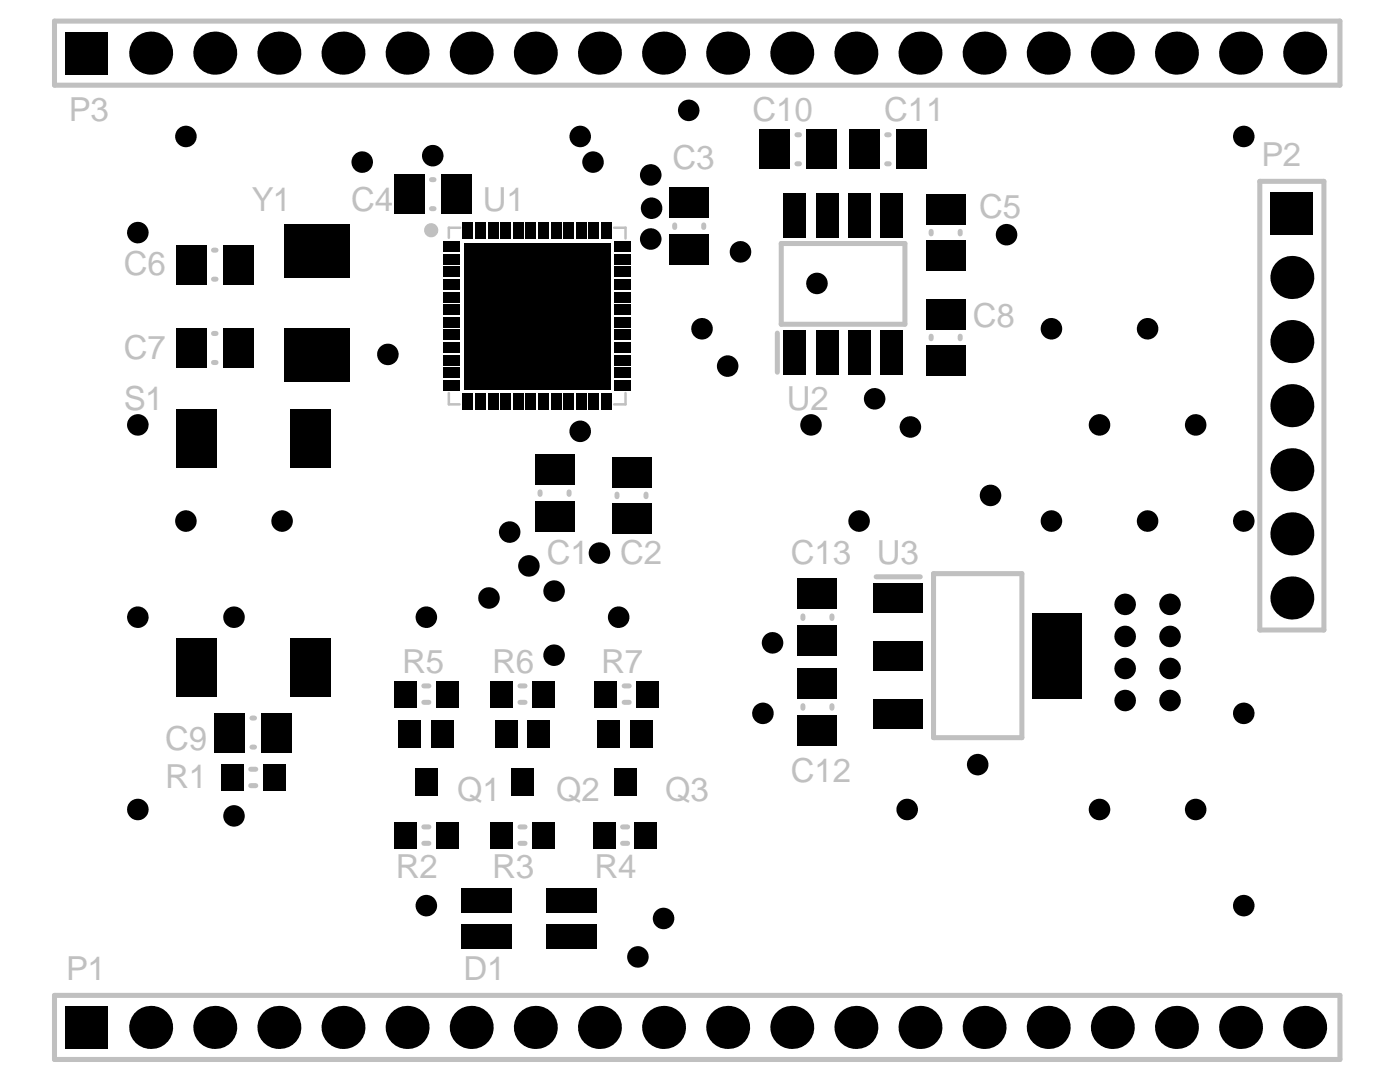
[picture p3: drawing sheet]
<svg xmlns="http://www.w3.org/2000/svg" width="279mm" height="216mm" viewBox="0 0 279 216" stroke-linecap="round" stroke-linejoin="round" font-family="sans-serif">
<defs><g id="words">
<g font-size="6.6" fill="#c0c0c0">
<text x="13.8" y="24.2">P3</text>
<text x="150.2" y="24.2">C10</text>
<text x="176.5" y="24.2">C11</text>
<text x="134.2" y="33.8">C3</text>
<text x="251.7" y="33.2">P2</text>
<text x="50.3" y="42.1">Y1</text>
<text x="70.1" y="42.1">C4</text>
<text x="96.3" y="42.1">U1</text>
<text x="195.4" y="43.4">C5</text>
<text x="24.7" y="54.9">C6</text>
<text x="194.2" y="65.2">C8</text>
<text x="24.7" y="71.5">C7</text>
<text x="24.7" y="81.8">S1</text>
<text x="157.1" y="81.8">U2</text>
<text x="109.1" y="112.5">C1</text>
<text x="123.8" y="112.5">C2</text>
<text x="157.9" y="112.5">C13</text>
<text x="175" y="112.5">U3</text>
<text x="80.3" y="134.2">R5</text>
<text x="98.2" y="134.2">R6</text>
<text x="120" y="134.2">R7</text>
<text x="32.9" y="149.6">C9</text>
<text x="157.9" y="156">C12</text>
<text x="32.9" y="157.2">R1</text>
<text x="91.2" y="159.8">Q1</text>
<text x="111" y="159.8">Q2</text>
<text x="132.7" y="159.8">Q3</text>
<text x="79" y="175.1">R2</text>
<text x="98.2" y="175.1">R3</text>
<text x="118.7" y="175.1">R4</text>
<text x="13.2" y="195.6">P1</text>
<text x="92.5" y="195.6">D1</text>
</g>
</g></defs>
<g fill="#000">
<circle cx="30.1" cy="10.6" r="4.3"/>
<circle cx="42.9" cy="10.6" r="4.3"/>
<circle cx="55.7" cy="10.6" r="4.3"/>
<circle cx="68.5" cy="10.6" r="4.3"/>
<circle cx="81.2" cy="10.6" r="4.3"/>
<circle cx="94" cy="10.6" r="4.3"/>
<circle cx="106.8" cy="10.6" r="4.3"/>
<circle cx="119.6" cy="10.6" r="4.3"/>
<circle cx="132.4" cy="10.6" r="4.3"/>
<circle cx="145.2" cy="10.6" r="4.3"/>
<circle cx="158" cy="10.6" r="4.3"/>
<circle cx="170.8" cy="10.6" r="4.3"/>
<circle cx="183.6" cy="10.6" r="4.3"/>
<circle cx="196.4" cy="10.6" r="4.3"/>
<circle cx="209.2" cy="10.6" r="4.3"/>
<circle cx="222" cy="10.6" r="4.3"/>
<circle cx="234.8" cy="10.6" r="4.3"/>
<circle cx="247.6" cy="10.6" r="4.3"/>
<circle cx="260.4" cy="10.6" r="4.3"/>
<circle cx="37.1" cy="27.2" r="2.15"/>
<circle cx="72.3" cy="32.3" r="2.15"/>
<circle cx="86.4" cy="31.1" r="2.15"/>
<circle cx="115.8" cy="27.2" r="2.15"/>
<circle cx="118.4" cy="32.3" r="2.15"/>
<circle cx="129.9" cy="34.9" r="2.15"/>
<circle cx="137.5" cy="22" r="2.15"/>
<circle cx="248.2" cy="27.2" r="2.15"/>
<circle cx="27.5" cy="46.4" r="2.15"/>
<circle cx="99.2" cy="54.1" r="2.15"/>
<circle cx="108.1" cy="54.1" r="2.15"/>
<circle cx="115.8" cy="54.1" r="2.15"/>
<circle cx="129.9" cy="47.7" r="2.15"/>
<circle cx="130" cy="41.5" r="2.15"/>
<circle cx="147.8" cy="50.3" r="2.15"/>
<circle cx="163" cy="56.6" r="2.15"/>
<circle cx="200.9" cy="46.8" r="2.15"/>
<circle cx="257.8" cy="55.4" r="4.3"/>
<circle cx="77.4" cy="70.7" r="2.15"/>
<circle cx="99.2" cy="70.7" r="2.15"/>
<circle cx="99.2" cy="63" r="2.15"/>
<circle cx="108.1" cy="70.7" r="2.15"/>
<circle cx="108.1" cy="63" r="2.15"/>
<circle cx="115.8" cy="70.7" r="2.15"/>
<circle cx="115.8" cy="63" r="2.15"/>
<circle cx="140.1" cy="65.6" r="2.15"/>
<circle cx="145.2" cy="73.1" r="2.15"/>
<circle cx="174.6" cy="79.6" r="2.15"/>
<circle cx="209.8" cy="65.6" r="2.15"/>
<circle cx="229" cy="65.6" r="2.15"/>
<circle cx="257.8" cy="68.2" r="4.3"/>
<circle cx="27.5" cy="84.8" r="2.15"/>
<circle cx="115.8" cy="86.1" r="2.15"/>
<circle cx="161.9" cy="84.8" r="2.15"/>
<circle cx="181.7" cy="85.2" r="2.15"/>
<circle cx="197.7" cy="98.9" r="2.15"/>
<circle cx="219.4" cy="84.8" r="2.15"/>
<circle cx="238.6" cy="84.8" r="2.15"/>
<circle cx="257.8" cy="93.7" r="4.3"/>
<circle cx="257.8" cy="80.9" r="4.3"/>
<circle cx="37.1" cy="104" r="2.15"/>
<circle cx="56.3" cy="104" r="2.15"/>
<circle cx="97.6" cy="119.3" r="2.15"/>
<circle cx="101.7" cy="106.2" r="2.15"/>
<circle cx="105.6" cy="112.9" r="2.15"/>
<circle cx="110.6" cy="117.9" r="2.15"/>
<circle cx="119.6" cy="110.4" r="2.15"/>
<circle cx="171.5" cy="104" r="2.15"/>
<circle cx="209.8" cy="104" r="2.15"/>
<circle cx="229" cy="104" r="2.15"/>
<circle cx="248.2" cy="104" r="2.15"/>
<circle cx="257.8" cy="106.5" r="4.3"/>
<circle cx="257.8" cy="119.3" r="4.3"/>
<circle cx="27.5" cy="123.2" r="2.15"/>
<circle cx="46.7" cy="123.2" r="2.15"/>
<circle cx="85.1" cy="123.2" r="2.15"/>
<circle cx="110.6" cy="130.7" r="2.15"/>
<circle cx="123.5" cy="123.2" r="2.15"/>
<circle cx="154.2" cy="128.3" r="2.15"/>
<circle cx="224.6" cy="127" r="2.15"/>
<circle cx="224.6" cy="120.6" r="2.15"/>
<circle cx="224.6" cy="133.4" r="2.15"/>
<circle cx="224.6" cy="139.8" r="2.15"/>
<circle cx="233.5" cy="127" r="2.15"/>
<circle cx="233.5" cy="120.6" r="2.15"/>
<circle cx="233.5" cy="133.4" r="2.15"/>
<circle cx="233.5" cy="139.8" r="2.15"/>
<circle cx="152.3" cy="142.3" r="2.15"/>
<circle cx="195.1" cy="152.6" r="2.15"/>
<circle cx="248.2" cy="142.3" r="2.15"/>
<circle cx="27.5" cy="161.5" r="2.15"/>
<circle cx="46.7" cy="162.8" r="2.15"/>
<circle cx="181" cy="161.5" r="2.15"/>
<circle cx="219.4" cy="161.5" r="2.15"/>
<circle cx="238.6" cy="161.5" r="2.15"/>
<circle cx="85.1" cy="180.7" r="2.15"/>
<circle cx="127.3" cy="190.9" r="2.15"/>
<circle cx="132.4" cy="183.3" r="2.15"/>
<circle cx="248.2" cy="180.7" r="2.15"/>
<circle cx="30.1" cy="205" r="4.3"/>
<circle cx="42.9" cy="205" r="4.3"/>
<circle cx="55.7" cy="205" r="4.3"/>
<circle cx="68.5" cy="205" r="4.3"/>
<circle cx="81.2" cy="205" r="4.3"/>
<circle cx="94" cy="205" r="4.3"/>
<circle cx="106.8" cy="205" r="4.3"/>
<circle cx="119.6" cy="205" r="4.3"/>
<circle cx="132.4" cy="205" r="4.3"/>
<circle cx="145.2" cy="205" r="4.3"/>
<circle cx="158" cy="205" r="4.3"/>
<circle cx="170.8" cy="205" r="4.3"/>
<circle cx="183.6" cy="205" r="4.3"/>
<circle cx="196.4" cy="205" r="4.3"/>
<circle cx="209.2" cy="205" r="4.3"/>
<circle cx="222" cy="205" r="4.3"/>
<circle cx="234.8" cy="205" r="4.3"/>
<circle cx="247.6" cy="205" r="4.3"/>
<circle cx="260.4" cy="205" r="4.3"/>
</g>
<g fill="#000">
<path d="M13 6.3h8.6v8.6h-8.6z" fill-rule="evenodd"/>
<path d="M79.2 35.3h5v6.8h-5z" fill-rule="evenodd"/>
<path d="M78.7 34.8h6v7.9h-6z" fill-rule="evenodd"/>
<path d="M88.5 35.3h5v6.8h-5z" fill-rule="evenodd"/>
<path d="M88 34.8h6.1v7.9h-6.1z" fill-rule="evenodd"/>
<path d="M151.6 25.9h6.1v7.8h-6.1z" fill-rule="evenodd"/>
<path d="M152.1 26.4h5.1v6.8h-5.1z" fill-rule="evenodd"/>
<path d="M160.9 25.9h6.1v7.8h-6.1z" fill-rule="evenodd"/>
<path d="M161.4 26.4h5.1v6.8h-5.1z" fill-rule="evenodd"/>
<path d="M170 26.4h5.1v6.8h-5.1z" fill-rule="evenodd"/>
<path d="M169.5 25.9h6.1v7.8h-6.1z" fill-rule="evenodd"/>
<path d="M179.4 26.4h5v6.8h-5z" fill-rule="evenodd"/>
<path d="M178.8 25.9h6.1v7.8h-6.1z" fill-rule="evenodd"/>
<path d="M253.5 38.3h8.6v8.6h-8.6z" fill-rule="evenodd"/>
<path d="M35.2 48.9h6v7.8h-6z" fill-rule="evenodd"/>
<path d="M35.7 49.4h5v6.8h-5z" fill-rule="evenodd"/>
<path d="M44.5 48.9h6.1v7.8h-6.1z" fill-rule="evenodd"/>
<path d="M45 49.4h5v6.8h-5z" fill-rule="evenodd"/>
<path d="M57.3 45.4h12.1v9.5h-12.1z" fill-rule="evenodd"/>
<path d="M56.8 44.9h13.1v10.6h-13.1z" fill-rule="evenodd"/>
<path d="M88.8 48.5h2.8v1.5h-2.8z" fill-rule="evenodd"/>
<path d="M88.8 51h2.8v1.5h-2.8z" fill-rule="evenodd"/>
<path d="M88.8 53.5h2.8v1.5h-2.8z" fill-rule="evenodd"/>
<path d="M88.8 56h2.8v1.5h-2.8z" fill-rule="evenodd"/>
<path d="M88.5 48.2h3.4v2.1h-3.4z" fill-rule="evenodd"/>
<path d="M88.5 50.7h3.4v2.1h-3.4z" fill-rule="evenodd"/>
<path d="M88.5 53.2h3.4v2.1h-3.4z" fill-rule="evenodd"/>
<path d="M88.5 55.7h3.4v2.1h-3.4z" fill-rule="evenodd"/>
<path d="M92.6 48.5h29.2v29.2h-29.2z" fill-rule="evenodd"/>
<path d="M93.1 49h28.2v28.2h-28.2z" fill-rule="evenodd"/>
<path d="M92.6 44.7h1.5v2.8h-1.5z" fill-rule="evenodd"/>
<path d="M92.3 44.4h2.1v3.4h-2.1z" fill-rule="evenodd"/>
<path d="M95.1 44.7h1.5v2.8h-1.5z" fill-rule="evenodd"/>
<path d="M94.8 44.4h2.1v3.4h-2.1z" fill-rule="evenodd"/>
<path d="M97.6 44.7h1.5v2.8h-1.5z" fill-rule="evenodd"/>
<path d="M97.3 44.4h2.1v3.4h-2.1z" fill-rule="evenodd"/>
<path d="M100.2 44.7h1.5v2.8h-1.5z" fill-rule="evenodd"/>
<path d="M99.9 44.4h2.1v3.4h-2.1z" fill-rule="evenodd"/>
<path d="M102.7 44.7h1.5v2.8h-1.5z" fill-rule="evenodd"/>
<path d="M102.4 44.4h2.1v3.4h-2.1z" fill-rule="evenodd"/>
<path d="M105.2 44.7h1.5v2.8h-1.5z" fill-rule="evenodd"/>
<path d="M104.9 44.4h2.1v3.4h-2.1z" fill-rule="evenodd"/>
<path d="M107.7 44.7h1.5v2.8h-1.5z" fill-rule="evenodd"/>
<path d="M107.4 44.4h2.1v3.4h-2.1z" fill-rule="evenodd"/>
<path d="M110.2 44.7h1.5v2.8h-1.5z" fill-rule="evenodd"/>
<path d="M109.9 44.4h2.1v3.4h-2.1z" fill-rule="evenodd"/>
<path d="M112.7 44.7h1.6v2.8h-1.6z" fill-rule="evenodd"/>
<path d="M112.4 44.4h2.2v3.4h-2.2z" fill-rule="evenodd"/>
<path d="M115.3 44.7h1.5v2.8h-1.5z" fill-rule="evenodd"/>
<path d="M115 44.4h2.1v3.4h-2.1z" fill-rule="evenodd"/>
<path d="M117.8 44.7h1.5v2.8h-1.5z" fill-rule="evenodd"/>
<path d="M117.5 44.4h2.1v3.4h-2.1z" fill-rule="evenodd"/>
<path d="M120.3 44.7h1.5v2.8h-1.5z" fill-rule="evenodd"/>
<path d="M120 44.4h2.1v3.4h-2.1z" fill-rule="evenodd"/>
<path d="M122.8 48.5h2.8v1.5h-2.8z" fill-rule="evenodd"/>
<path d="M122.8 51h2.8v1.5h-2.8z" fill-rule="evenodd"/>
<path d="M122.8 53.5h2.8v1.5h-2.8z" fill-rule="evenodd"/>
<path d="M122.8 56h2.8v1.5h-2.8z" fill-rule="evenodd"/>
<path d="M122.5 48.2h3.4v2.1h-3.4z" fill-rule="evenodd"/>
<path d="M122.5 50.7h3.4v2.1h-3.4z" fill-rule="evenodd"/>
<path d="M122.5 53.2h3.4v2.1h-3.4z" fill-rule="evenodd"/>
<path d="M122.5 55.7h3.4v2.1h-3.4z" fill-rule="evenodd"/>
<path d="M134.1 38h6.8v5h-6.8z" fill-rule="evenodd"/>
<path d="M134.1 47.3h6.8v5h-6.8z" fill-rule="evenodd"/>
<path d="M133.6 37.4h7.9v6.1h-7.9z" fill-rule="evenodd"/>
<path d="M133.6 46.8h7.9v6h-7.9z" fill-rule="evenodd"/>
<path d="M156.4 38.5h4.5v8.8h-4.5z" fill-rule="evenodd"/>
<path d="M156.9 39h3.5v7.8h-3.5z" fill-rule="evenodd"/>
<path d="M162.8 38.5h4.5v8.8h-4.5z" fill-rule="evenodd"/>
<path d="M163.3 39h3.5v7.8h-3.5z" fill-rule="evenodd"/>
<path d="M169.2 38.5h4.5v8.8h-4.5z" fill-rule="evenodd"/>
<path d="M169.7 39h3.5v7.8h-3.5z" fill-rule="evenodd"/>
<path d="M175.6 38.5h4.5v8.8h-4.5z" fill-rule="evenodd"/>
<path d="M176.1 39h3.5v7.8h-3.5z" fill-rule="evenodd"/>
<path d="M184.8 59.7h7.8v6h-7.8z" fill-rule="evenodd"/>
<path d="M185.3 39.2h6.8v5.1h-6.8z" fill-rule="evenodd"/>
<path d="M185.3 48.6h6.8v5h-6.8z" fill-rule="evenodd"/>
<path d="M184.8 38.7h7.8v6.1h-7.8z" fill-rule="evenodd"/>
<path d="M184.8 48h7.8v6.1h-7.8z" fill-rule="evenodd"/>
<path d="M35.2 65.5h6v7.8h-6z" fill-rule="evenodd"/>
<path d="M35.7 66h5v6.8h-5z" fill-rule="evenodd"/>
<path d="M44.5 65.5h6.1v7.8h-6.1z" fill-rule="evenodd"/>
<path d="M45 66h5v6.8h-5z" fill-rule="evenodd"/>
<path d="M57.3 66h12.1v9.6h-12.1z" fill-rule="evenodd"/>
<path d="M56.8 65.5h13.1v10.6h-13.1z" fill-rule="evenodd"/>
<path d="M88.8 58.5h2.8v1.5h-2.8z" fill-rule="evenodd"/>
<path d="M88.8 61h2.8v1.6h-2.8z" fill-rule="evenodd"/>
<path d="M88.8 63.6h2.8v1.5h-2.8z" fill-rule="evenodd"/>
<path d="M88.8 66.1h2.8v1.5h-2.8z" fill-rule="evenodd"/>
<path d="M88.8 68.6h2.8v1.5h-2.8z" fill-rule="evenodd"/>
<path d="M88.8 71.1h2.8v1.5h-2.8z" fill-rule="evenodd"/>
<path d="M88.8 73.6h2.8v1.5h-2.8z" fill-rule="evenodd"/>
<path d="M88.8 76.2h2.8v1.5h-2.8z" fill-rule="evenodd"/>
<path d="M88.5 58.2h3.4v2.1h-3.4z" fill-rule="evenodd"/>
<path d="M88.5 60.7h3.4v2.2h-3.4z" fill-rule="evenodd"/>
<path d="M88.5 63.3h3.4v2.1h-3.4z" fill-rule="evenodd"/>
<path d="M88.5 65.8h3.4v2.1h-3.4z" fill-rule="evenodd"/>
<path d="M88.5 68.3h3.4v2.1h-3.4z" fill-rule="evenodd"/>
<path d="M88.5 70.8h3.4v2.1h-3.4z" fill-rule="evenodd"/>
<path d="M88.5 73.3h3.4v2.1h-3.4z" fill-rule="evenodd"/>
<path d="M88.5 75.9h3.4v2.1h-3.4z" fill-rule="evenodd"/>
<path d="M92.6 78.7h1.5v2.7h-1.5z" fill-rule="evenodd"/>
<path d="M92.3 78.4h2.1v3.3h-2.1z" fill-rule="evenodd"/>
<path d="M95.1 78.7h1.5v2.7h-1.5z" fill-rule="evenodd"/>
<path d="M94.8 78.4h2.1v3.3h-2.1z" fill-rule="evenodd"/>
<path d="M97.6 78.7h1.5v2.7h-1.5z" fill-rule="evenodd"/>
<path d="M97.3 78.4h2.1v3.3h-2.1z" fill-rule="evenodd"/>
<path d="M100.2 78.7h1.5v2.7h-1.5z" fill-rule="evenodd"/>
<path d="M99.9 78.4h2.1v3.3h-2.1z" fill-rule="evenodd"/>
<path d="M102.7 78.7h1.5v2.7h-1.5z" fill-rule="evenodd"/>
<path d="M102.4 78.4h2.1v3.3h-2.1z" fill-rule="evenodd"/>
<path d="M105.2 78.7h1.5v2.7h-1.5z" fill-rule="evenodd"/>
<path d="M104.9 78.4h2.1v3.3h-2.1z" fill-rule="evenodd"/>
<path d="M107.7 78.7h1.5v2.7h-1.5z" fill-rule="evenodd"/>
<path d="M107.4 78.4h2.1v3.3h-2.1z" fill-rule="evenodd"/>
<path d="M110.2 78.7h1.5v2.7h-1.5z" fill-rule="evenodd"/>
<path d="M109.9 78.4h2.1v3.3h-2.1z" fill-rule="evenodd"/>
<path d="M112.7 78.7h1.6v2.7h-1.6z" fill-rule="evenodd"/>
<path d="M112.4 78.4h2.2v3.3h-2.2z" fill-rule="evenodd"/>
<path d="M115.3 78.7h1.5v2.7h-1.5z" fill-rule="evenodd"/>
<path d="M115 78.4h2.1v3.3h-2.1z" fill-rule="evenodd"/>
<path d="M117.8 78.7h1.5v2.7h-1.5z" fill-rule="evenodd"/>
<path d="M117.5 78.4h2.1v3.3h-2.1z" fill-rule="evenodd"/>
<path d="M120.3 78.7h1.5v2.7h-1.5z" fill-rule="evenodd"/>
<path d="M120 78.4h2.1v3.3h-2.1z" fill-rule="evenodd"/>
<path d="M122.8 58.5h2.8v1.5h-2.8z" fill-rule="evenodd"/>
<path d="M122.8 61h2.8v1.6h-2.8z" fill-rule="evenodd"/>
<path d="M122.8 63.6h2.8v1.5h-2.8z" fill-rule="evenodd"/>
<path d="M122.8 66.1h2.8v1.5h-2.8z" fill-rule="evenodd"/>
<path d="M122.8 68.6h2.8v1.5h-2.8z" fill-rule="evenodd"/>
<path d="M122.8 71.1h2.8v1.5h-2.8z" fill-rule="evenodd"/>
<path d="M122.8 73.6h2.8v1.5h-2.8z" fill-rule="evenodd"/>
<path d="M122.8 76.2h2.8v1.5h-2.8z" fill-rule="evenodd"/>
<path d="M122.5 58.2h3.4v2.1h-3.4z" fill-rule="evenodd"/>
<path d="M122.5 60.7h3.4v2.2h-3.4z" fill-rule="evenodd"/>
<path d="M122.5 63.3h3.4v2.1h-3.4z" fill-rule="evenodd"/>
<path d="M122.5 65.8h3.4v2.1h-3.4z" fill-rule="evenodd"/>
<path d="M122.5 68.3h3.4v2.1h-3.4z" fill-rule="evenodd"/>
<path d="M122.5 70.8h3.4v2.1h-3.4z" fill-rule="evenodd"/>
<path d="M122.5 73.3h3.4v2.1h-3.4z" fill-rule="evenodd"/>
<path d="M122.5 75.9h3.4v2.1h-3.4z" fill-rule="evenodd"/>
<path d="M156.4 66h4.5v8.8h-4.5z" fill-rule="evenodd"/>
<path d="M156.9 66.5h3.5v7.8h-3.5z" fill-rule="evenodd"/>
<path d="M162.8 66h4.5v8.8h-4.5z" fill-rule="evenodd"/>
<path d="M163.3 66.5h3.5v7.8h-3.5z" fill-rule="evenodd"/>
<path d="M169.2 66h4.5v8.8h-4.5z" fill-rule="evenodd"/>
<path d="M169.7 66.5h3.5v7.8h-3.5z" fill-rule="evenodd"/>
<path d="M175.6 66h4.5v8.8h-4.5z" fill-rule="evenodd"/>
<path d="M176.1 66.5h3.5v7.8h-3.5z" fill-rule="evenodd"/>
<path d="M184.8 69h7.8v6h-7.8z" fill-rule="evenodd"/>
<path d="M185.3 69.5h6.8v5h-6.8z" fill-rule="evenodd"/>
<path d="M185.3 60.2h6.8v5h-6.8z" fill-rule="evenodd"/>
<path d="M35.7 82.2h7v10.5h-7z" fill-rule="evenodd"/>
<path d="M35.2 81.7h8v11.6h-8z" fill-rule="evenodd"/>
<path d="M58.3 82.2h7.1v10.5h-7.1z" fill-rule="evenodd"/>
<path d="M57.8 81.7h8.1v11.6h-8.1z" fill-rule="evenodd"/>
<path d="M106.8 90.7h7.8v6.1h-7.8z" fill-rule="evenodd"/>
<path d="M107.3 91.2h6.8v5.1h-6.8z" fill-rule="evenodd"/>
<path d="M122.1 91.2h7.8v6h-7.8z" fill-rule="evenodd"/>
<path d="M122.6 91.7h6.8v5h-6.8z" fill-rule="evenodd"/>
<path d="M106.8 100h7.8v6.1h-7.8z" fill-rule="evenodd"/>
<path d="M107.3 100.5h6.8v5.1h-6.8z" fill-rule="evenodd"/>
<path d="M122.1 100.5h7.8v6h-7.8z" fill-rule="evenodd"/>
<path d="M122.6 101h6.8v5h-6.8z" fill-rule="evenodd"/>
<path d="M159.2 115.5h7.8v6h-7.8z" fill-rule="evenodd"/>
<path d="M159.7 116h6.8v5h-6.8z" fill-rule="evenodd"/>
<path d="M174.3 116.3h9.9v5.9h-9.9z" fill-rule="evenodd"/>
<path d="M174.8 116.9h8.9v4.7h-8.9z" fill-rule="evenodd"/>
<path d="M35.7 128h7v10.6h-7z" fill-rule="evenodd"/>
<path d="M35.2 127.5h8v11.6h-8z" fill-rule="evenodd"/>
<path d="M58.3 128h7.1v10.6h-7.1z" fill-rule="evenodd"/>
<path d="M57.8 127.5h8.1v11.6h-8.1z" fill-rule="evenodd"/>
<path d="M159.2 133.4h7.8v6h-7.8z" fill-rule="evenodd"/>
<path d="M159.2 124.8h7.8v6h-7.8z" fill-rule="evenodd"/>
<path d="M159.7 133.9h6.8v5h-6.8z" fill-rule="evenodd"/>
<path d="M159.7 125.3h6.8v5h-6.8z" fill-rule="evenodd"/>
<path d="M174.3 139.5h9.9v5.8h-9.9z" fill-rule="evenodd"/>
<path d="M174.3 127.9h9.9v5.8h-9.9z" fill-rule="evenodd"/>
<path d="M174.8 128.4h8.9v4.8h-8.9z" fill-rule="evenodd"/>
<path d="M206.1 122.3h9.8v17.1h-9.8z" fill-rule="evenodd"/>
<path d="M206.6 122.8h8.8v16.1h-8.8z" fill-rule="evenodd"/>
<path d="M44.6 153h3.5v4.3h-3.5z" fill-rule="evenodd"/>
<path d="M43.4 142.8h5v6.8h-5z" fill-rule="evenodd"/>
<path d="M44.1 152.5h4.6v5.3h-4.6z" fill-rule="evenodd"/>
<path d="M42.9 142.3h6v7.8h-6z" fill-rule="evenodd"/>
<path d="M52.9 153h3.6v4.3h-3.6z" fill-rule="evenodd"/>
<path d="M52.4 152.5h4.6v5.3h-4.6z" fill-rule="evenodd"/>
<path d="M52.7 142.8h5v6.8h-5z" fill-rule="evenodd"/>
<path d="M52.2 142.3h6v7.8h-6z" fill-rule="evenodd"/>
<path d="M78.7 135.9h4.5v5.3h-4.5z" fill-rule="evenodd"/>
<path d="M79.2 136.4h3.5v4.2h-3.5z" fill-rule="evenodd"/>
<path d="M79.5 143.7h4.6v5.6h-4.6z" fill-rule="evenodd"/>
<path d="M80 144.2h3.6v4.6h-3.6z" fill-rule="evenodd"/>
<path d="M82.8 153.3h4.6v5.6h-4.6z" fill-rule="evenodd"/>
<path d="M83.3 153.8h3.5v4.5h-3.5z" fill-rule="evenodd"/>
<path d="M86.1 143.7h4.5v5.6h-4.5z" fill-rule="evenodd"/>
<path d="M86.6 144.2h3.5v4.6h-3.5z" fill-rule="evenodd"/>
<path d="M87 135.9h4.5v5.3h-4.5z" fill-rule="evenodd"/>
<path d="M87.5 136.4h3.5v4.2h-3.5z" fill-rule="evenodd"/>
<path d="M97.8 135.9h4.6v5.3h-4.6z" fill-rule="evenodd"/>
<path d="M98.4 136.4h3.5v4.2h-3.5z" fill-rule="evenodd"/>
<path d="M98.7 143.7h4.6v5.6h-4.6z" fill-rule="evenodd"/>
<path d="M99.2 144.2h3.6v4.6h-3.6z" fill-rule="evenodd"/>
<path d="M102 153.3h4.6v5.6h-4.6z" fill-rule="evenodd"/>
<path d="M102.5 153.8h3.5v4.5h-3.5z" fill-rule="evenodd"/>
<path d="M105.3 143.7h4.5v5.6h-4.5z" fill-rule="evenodd"/>
<path d="M105.8 144.2h3.5v4.6h-3.5z" fill-rule="evenodd"/>
<path d="M106.2 135.9h4.5v5.3h-4.5z" fill-rule="evenodd"/>
<path d="M106.7 136.4h3.5v4.2h-3.5z" fill-rule="evenodd"/>
<path d="M118.6 135.9h4.6v5.3h-4.6z" fill-rule="evenodd"/>
<path d="M119.1 136.4h3.6v4.2h-3.6z" fill-rule="evenodd"/>
<path d="M119.2 143.7h4.6v5.6h-4.6z" fill-rule="evenodd"/>
<path d="M119.7 144.2h3.5v4.6h-3.5z" fill-rule="evenodd"/>
<path d="M122.5 153.3h4.5v5.6h-4.5z" fill-rule="evenodd"/>
<path d="M123 153.8h3.5v4.5h-3.5z" fill-rule="evenodd"/>
<path d="M125.7 143.7h4.6v5.6h-4.6z" fill-rule="evenodd"/>
<path d="M126.3 144.2h3.5v4.6h-3.5z" fill-rule="evenodd"/>
<path d="M126.9 135.9h4.6v5.3h-4.6z" fill-rule="evenodd"/>
<path d="M127.5 136.4h3.5v4.2h-3.5z" fill-rule="evenodd"/>
<path d="M159.2 142.7h7.8v6h-7.8z" fill-rule="evenodd"/>
<path d="M159.7 143.2h6.8v5h-6.8z" fill-rule="evenodd"/>
<path d="M174.8 140h8.9v4.8h-8.9z" fill-rule="evenodd"/>
<path d="M78.7 164h4.5v5.3h-4.5z" fill-rule="evenodd"/>
<path d="M79.2 164.5h3.5v4.3h-3.5z" fill-rule="evenodd"/>
<path d="M87 164h4.5v5.3h-4.5z" fill-rule="evenodd"/>
<path d="M87.5 164.5h3.5v4.3h-3.5z" fill-rule="evenodd"/>
<path d="M91.9 177.2h10.1v4.8h-10.1z" fill-rule="evenodd"/>
<path d="M92.5 177.7h9v3.8h-9z" fill-rule="evenodd"/>
<path d="M97.8 164h4.6v5.3h-4.6z" fill-rule="evenodd"/>
<path d="M98.4 164.5h3.5v4.3h-3.5z" fill-rule="evenodd"/>
<path d="M106.2 164h4.5v5.3h-4.5z" fill-rule="evenodd"/>
<path d="M106.7 164.5h3.5v4.3h-3.5z" fill-rule="evenodd"/>
<path d="M109.1 177.2h10.1v4.8h-10.1z" fill-rule="evenodd"/>
<path d="M109.6 177.7h9.1v3.8h-9.1z" fill-rule="evenodd"/>
<path d="M118.3 164h4.6v5.3h-4.6z" fill-rule="evenodd"/>
<path d="M118.8 164.5h3.6v4.3h-3.6z" fill-rule="evenodd"/>
<path d="M126.6 164h4.6v5.3h-4.6z" fill-rule="evenodd"/>
<path d="M127.1 164.5h3.6v4.3h-3.6z" fill-rule="evenodd"/>
<path d="M91.9 184.5h10.1v4.8h-10.1z" fill-rule="evenodd"/>
<path d="M92.5 185h9v3.8h-9z" fill-rule="evenodd"/>
<path d="M109.1 184.5h10.1v4.8h-10.1z" fill-rule="evenodd"/>
<path d="M109.6 185h9.1v3.8h-9.1z" fill-rule="evenodd"/>
<path d="M13 200.7h8.6v8.6h-8.6z" fill-rule="evenodd"/>
</g>
<g fill="none" stroke="#c0c0c0" stroke-width="1">
<path d="M10.9 4.2h256.5v12.8h-256.5zM86.1 35.8h.5M159 32.7h.5M159 26.9h.5M177 32.7h.5M177 26.9h.5M251.4 36.2h12.8v89.5h-12.8zM42.6 55.7h.5M42.6 49.9h.5M86.1 41.6h.5M134.6 44.9v.5M140.4 44.9v.5"/>
<path d="M155.9 48.6h24.7v16.1h-24.7zM185.8 46.2v.5M191.6 46.2v.5M42.6 72.3h.5M42.6 66.5h.5M155.1 66.5v7.8M185.8 67.1v.5M191.6 67.1v.5M107.8 98.1v.5M113.6 98.1v.5M123.1 98.6v.5M128.9 98.6v.5"/>
<path d="M174.8 115.1h8.9M186.3 114.5h17.6v32.7h-17.6zM84.6 136.9h1M103.8 136.9h1M124.6 136.9h1M160.2 122.9v.5M166 122.9v.5M50 156.8h1M50 153.5h1M50.3 143.3h.5M50.3 149.1h.5M84.6 140.1h1"/>
<path d="M103.8 140.1h1M124.6 140.1h1M160.2 140.8v.5M166 140.8v.5M84.6 165h1M84.6 168.3h1M103.8 165h1M103.8 168.3h1M124.2 165h1.1M124.2 168.3h1.1M10.9 198.6h256.5v12.8h-256.5z"/>
</g>
<path d="M91.8 45.4h-2.2v2.1M122.6 45.4h2.2v2.2M89.6 78.4v2.3h2.1M124.8 78.4v2.3h-2.2" fill="none" stroke="#c0c0c0" stroke-width=".5"/>
<circle cx="86" cy="45.9" r=".66" fill="none" stroke="#c0c0c0" stroke-width="1.5"/>
<use href="#words"/>
</svg>
